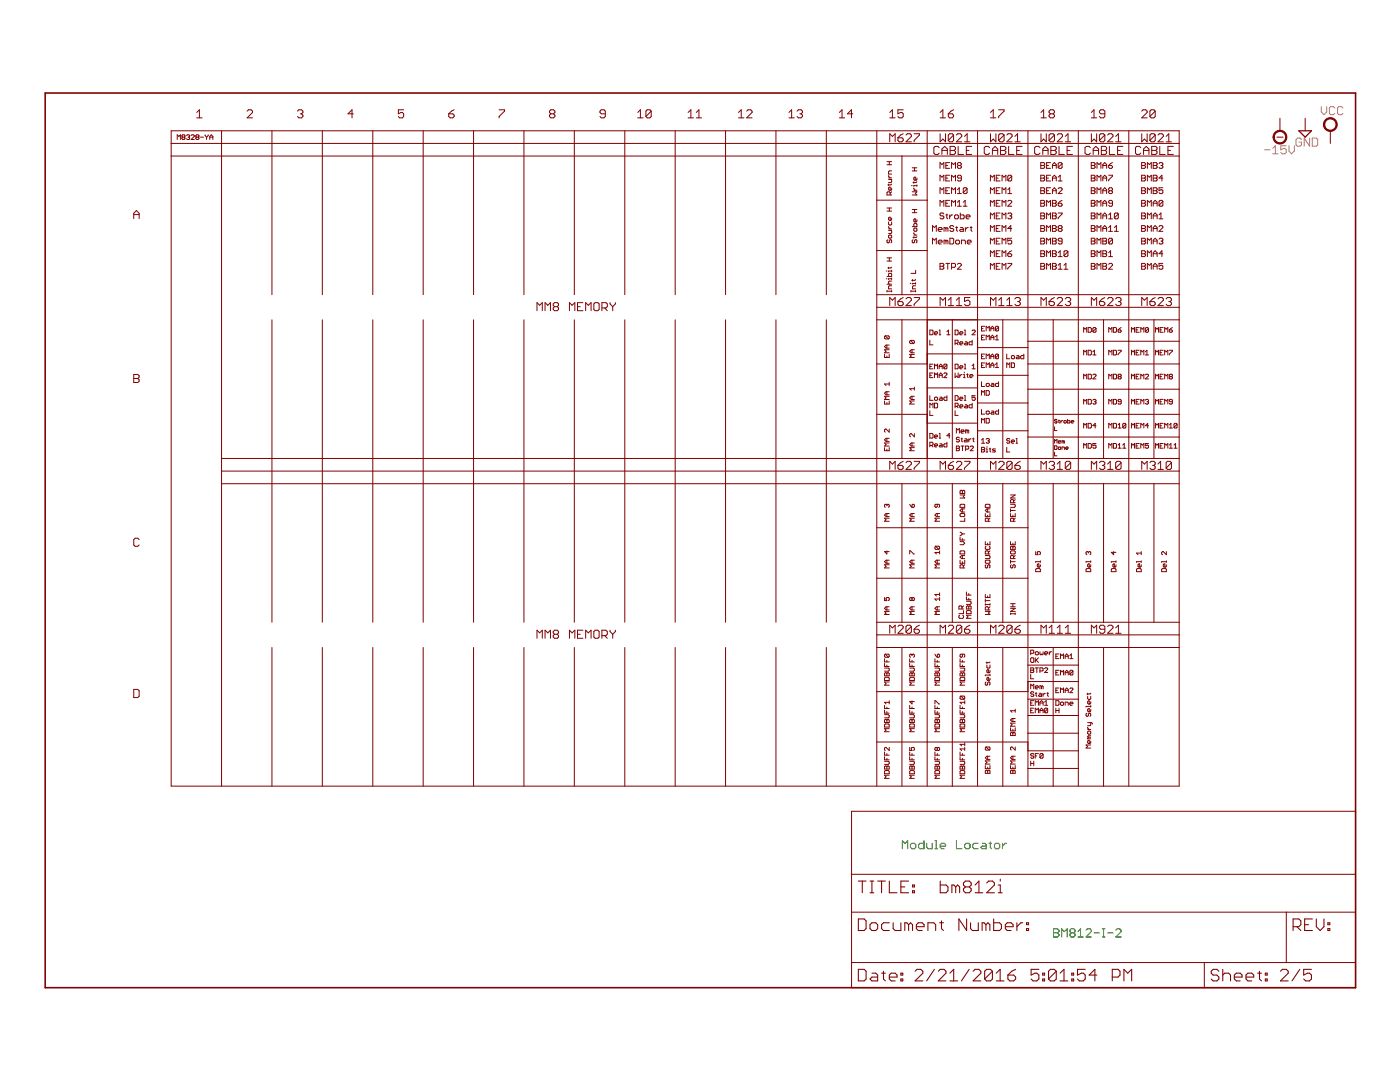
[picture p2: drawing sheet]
<svg xmlns="http://www.w3.org/2000/svg" width="279mm" height="216mm" viewBox="0 0 279 216" stroke-linecap="round" stroke-linejoin="round" font-family="sans-serif">
<path d="M252.4 29.9h1M254 29.6l.5-.5v1.6M254 30.7h1.1M256.7 29.1h-1.1v.8l.6-.3h.2l.3 .3v.5l-.3 .3h-.5l-.3-.3M257.2 29.1v1l.6 .6 .5-.6v-1M259.7 27.8l-.2-.2h-.6l-.2 .2v1.1l.2 .3h.6l.2-.3v-.5h-.5M261.4 27.6v1.6l-1.1-1.6v1.6M261.9 27.6h.8l.3 .2v1.1l-.3 .3h-.8zM263.7 21.3v1.1l.5 .5 .6-.5v-1.1M266.4 21.5l-.3-.2h-.5l-.3 .2v1.1l.3 .3h.5l.3-.3M268 21.5l-.3-.2h-.5l-.3 .2v1.1l.3 .3h.5l.3-.3" fill="none" stroke="#808080" stroke-width=".2"/>
<g fill="none" stroke="#800000" stroke-width=".2">
<path d="M34.2 26.1h201.1v130.8h-201.1zM34.2 31.1h201.1M34.2 28.6h201.1M35.4 27.8v-.9l.3 .3 .3-.3v.9M36.4 27.4l-.1-.2 .1-.3 .5 .2-.1 .3M36.4 27.4l-.1 .1 .1 .3h.4l.1-.1-.1-.3M36.4 27.4h.4M37.2 27.1l.5-.2 .1 .2-.1 .3M37.5 27.4h.2M37.7 27.4l.1 .1-.1 .3h-.3l-.2-.1M38.1 27.1l.2-.2 .5 .2v.1l-.7 .6h.7M39.2 27.4l-.1-.2 .1-.3 .5 .2-.2 .3"/>
<path d="M39.2 27.4l-.1 .1 .1 .3h.3l.2-.1-.2-.3M39.2 27.4h.3M39.3 22.4l.5-.5v1.6M39.3 23.5h1M40 27.4h.6M40.9 26.9l.3 .5M41.2 27.4v.4M41.6 26.9l-.4 .5M41.9 27.4h.6M41.9 27.8v-.6l.3-.3 .3 .3v.6M44.2 26.1v130.8M49.3 22.2l.3-.3h.5l.3 .3v.2l-1.1 1.1h1.1"/>
<path d="M54.3 26.1v32.7M59.4 22.2l.2-.3h.6l.3 .3v.2l-.3 .3M59.9 22.7h.3M60.2 22.7l.3 .3v.2l-.3 .3h-.6l-.2-.3M64.3 26.1v32.7M70.5 22.7h-1.1l.9-.8v1.6M74.4 26.1v32.7M80.6 21.9h-1.1v.8l.5-.3h.3l.3 .3v.5l-.3 .3h-.5l-.3-.3M84.5 26.1v32.7M89.6 22.7h.8l.2 .3v.2l-.2 .3h-.6l-.2-.3zM90.6 21.9l-.5 .3-.5 .5M94.5 26.1v32.7"/>
<path d="M99.6 21.9h1.1v.3l-1.1 1v.3M104.6 26.1v32.7M109.9 22.7l-.2 .3v.2l.2 .3h.6l.2-.3v-.2l-.2-.3M109.9 22.7l-.2-.3v-.2l.2-.3h.6l.2 .3v.2l-.2 .3M109.9 22.7h.6M114.6 26.1v32.7M120.8 22.7h-.8l-.3-.3v-.2l.3-.3h.5l.3 .3v1l-.3 .3h-.5l-.3-.3M124.7 26.1v32.7M127.3 23.5h1.1M127.3 22.4l.5-.5v1.6M130 22.2v1l-.3 .3h-.5l-.3-.3M130 22.2l-.3-.3h-.5l-.3 .3v1"/>
<path d="M130 22.2l-1.1 1M134.7 26.1v32.7M137.3 23.5h1.1M137.3 22.4l.6-.5v1.6M139 23.5h1M139 22.4l.5-.5v1.6M144.8 26.1v32.7M147.4 23.5h1.1M147.4 22.4l.5-.5v1.6M149 22.2l.3-.3h.5l.3 .3v.2l-1.1 1.1h1.1M154.9 26.1v32.7M157.5 23.5h1"/>
<path d="M157.5 22.4l.5-.5v1.6M159.1 22.2l.2-.3h.6l.2 .3v.2l-.2 .3M159.6 22.7h.3M159.9 22.7l.2 .3v.2l-.2 .3h-.6l-.2-.3M164.9 26.1v32.7M167.5 23.5h1.1M167.5 22.4l.5-.5v1.6M170.2 22.7h-1.1l.8-.8v1.6M175 26.1v130.8M175 39.9h10M177 32.9h.9M177 32.3h.9"/>
<path d="M177.3 35.8h.6v.5l-.1 .1h-.5M177.3 35l.4 .5M177.3 36.7v.3M177.3 35.5h.6M177.5 32.3v.6M177.6 23.5h1M177.6 22.4l.5-.5v1.6M177.6 28.3v-1.6l.5 .5 .5-.5v1.6M177.7 38.9v-.5l-.2-.1h-.3l-.2 .1v.5h.9M177.9 37.5l-.1 .5h-.3l-.2-.5 .4-.2v.7M177.9 34.1h-.4l-.2 .2v.4h.6M177.9 38.3l-.2 .3"/>
<path d="M177.9 36.7l-.1 .2h-.6M179.2 27.5h.8l.3 .2v.3l-.3 .3h-.5l-.3-.3zM180 31.1v27.7M180.3 21.9h-1.1v.8l.5-.3h.3l.3 .3v.5l-.3 .3h-.5l-.3-.3M180.3 26.7l-.6 .2-.5 .6M180.8 26.9l.3-.2h.5l.3 .2v.3l-1.1 1.1h1.1M181.9 37h.2M182.1 38.3h.9l-.3 .3 .3 .3h-.9M182.1 34.1h.9M182.1 33.5h.9M182.4 36.3v.3M182.4 37.5l.3 .5"/>
<path d="M182.4 38h.6M182.4 26.7h1.1v.2l-1.1 1.1v.3M182.5 33.5v.6M183 35.5l-.2 .5h-.3l-.1-.5 .3-.2v.7M183 36.9v.3M183 37h-.6v.2M183 36.3l-.2 .1h-.6M185 26.1v130.8M187.4 29.5l-.2-.3h-.6l-.2 .3v1l.2 .3h.6l.2-.3M187.6 33.6v-1.2l.4 .4 .4-.4v1.2M187.6 36.1v-1.1l.4 .3 .4-.3v1.1M187.6 38.6v-1.1l.4 .4 .4-.4v1.1"/>
<path d="M187.6 23.5h1.1M187.6 22.4l.6-.5v1.6M187.6 26.7v1.6l.6-.6 .5 .6v-1.6M188 30.8v-1.1l.5-.5 .6 .5v1.1M188 30h1.1M188.8 33h.3M188.8 35.5h.3M188.8 38.1h.3M189.3 22.7h.8l.2 .3v.2l-.2 .3h-.6l-.2-.3zM189.5 40h-.7v1.1h.7M189.5 32.4h-.7v1.2h.7M189.5 35h-.7v1.1h.7"/>
<path d="M189.5 37.5h-.7v1.1h.7M189.6 29.2h.8l.3 .3v.2l-.3 .3 .3 .3v.2l-.3 .3h-.8zM189.6 30h.8M189.9 33.6v-1.2l.4 .4 .4-.4v1.2M189.9 36.1v-1.1l.4 .3 .4-.3v1.1M189.9 38.6v-1.1l.4 .4 .4-.4v1.1M190.3 21.9l-.5 .3-.5 .5M190.3 26.9l-.2-.2h-.6l-.2 .2v1.1M190.3 26.9v1.1l-.2 .3h-.6l-.2-.3M190.3 26.9l-1 1.1M190.9 26.9l.2-.2h.6l.2 .2v.3l-1 1.1h1M191.1 38.6h.8"/>
<path d="M191.1 37.9l.4-.4v1.1M191.2 29.2v1.6h1.1M191.3 33l-.2 .2 .2 .4h.3l.3-.2-.3-.4M191.3 33l-.2-.2 .2-.4h.3l.3 .2-.3 .4M191.3 33h.3M191.9 35.5h-.6l-.2-.2 .2-.3h.3l.3 .2v.7l-.3 .2h-.3l-.2-.2M192.5 28.3h1.1M192.5 27.2l.5-.5v1.6M192.8 30h.6M193 37.7l-.2-.2h-.4l-.2 .2v.7M193 37.7v.7l-.2 .2h-.4l-.2-.2M193 37.7l-.8 .7"/>
<path d="M193.9 29.2h-1.1v1.6h1.1M195.1 26.1v130.8M197.5 29.5l-.3-.3h-.5l-.3 .3v1l.3 .3h.5l.3-.3M197.7 36.1v-1.1l.3 .3 .4-.3v1.1M197.7 38.6v-1.1l.3 .4 .4-.4v1.1M197.7 23.5h1.1M197.7 22.4l.5-.5v1.6M197.7 26.7v1.6l.5-.6 .6 .6v-1.6M198.1 30h1M198.1 30.8v-1.1l.5-.5 .5 .5v1.1M198.8 35.5h.4M198.8 38.1h.4"/>
<path d="M199.3 21.9h1.1v.3l-1.1 1v.3M199.6 40h-.8v1.1h.8M199.6 35h-.8v1.1h.8M199.6 37.5h-.8v1.1h.8M199.7 29.2h.8l.2 .3v.2l-.2 .3 .2 .3v.2l-.2 .3h-.8zM199.7 30h.8M200 36.1v-1.1l.4 .3 .3-.3v1.1M200 38.6v-1.1l.4 .4 .3-.4v1.1M200.4 26.9v1.1l-.3 .3h-.5l-.3-.3M200.4 26.9l-.3-.2h-.5l-.3 .2v1.1M200.4 26.9l-1.1 1.1M200.9 26.9l.3-.2h.5l.3 .2v.3l-1.1 1.1h1.1"/>
<path d="M201.1 37.9l.4-.4v1.1M201.1 38.6h.8M201.3 29.2v1.6h1.1M201.9 35.2v.7l-.2 .2h-.4l-.2-.2M201.9 35.2l-.2-.2h-.4l-.2 .2v.7M201.9 35.2l-.8 .7M202.5 28.3h1.1M202.5 27.2l.6-.5v1.6M202.9 30h.6M204 29.2h-1.1v1.6h1.1M205.1 26.1v130.8M207.6 29.5l-.3-.3h-.5l-.3 .3v1l.3 .3h.5l.3-.3"/>
<path d="M207.7 40h.6l.2 .2-.2 .4 .2 .4-.2 .1h-.6zM207.7 32.4h.6l.2 .2-.2 .4 .2 .4-.2 .2h-.6zM207.7 37.5h.6l.2 .2-.2 .4 .2 .3-.2 .2h-.6zM207.7 33h.6M207.7 35h.6l.2 .2-.2 .3 .2 .4-.2 .2h-.6zM207.7 35.5h.6M207.7 38.1h.6M207.8 23.5h1M207.8 22.4l.5-.5v1.6M207.8 26.7v1.6l.5-.6 .5 .6v-1.6M208.1 30h1.1M208.1 30.8v-1.1l.5-.5 .6 .5v1.1"/>
<path d="M208.9 33h.4M208.9 35.5h.4M208.9 38.1h.4M209.6 22.7l-.2 .3v.2l.2 .3h.6l.2-.3v-.2l-.2-.3M209.6 22.7l-.2-.3v-.2l.2-.3h.6l.2 .3v.2l-.2 .3M209.6 22.7h.6M209.7 32.4h-.8v1.2h.8M209.7 35h-.8v1.1h.8M209.7 37.5h-.8v1.1h.8M209.7 29.2h.8l.3 .3v.2l-.3 .3 .3 .3v.2l-.3 .3h-.8zM209.7 30h.8M210 40h.6l.2 .2-.2 .4 .2 .4-.2 .1h-.6z"/>
<path d="M210 33.6v-.8l.4-.4 .4 .4v.8M210 36.1v-.8l.4-.3 .4 .3v.8M210 38.6v-.7l.4-.4 .4 .4v.7M210 33h.8M210 35.5h.8M210 38.1h.8M210.4 26.9v1.1l-.2 .3h-.6l-.2-.3M210.4 26.9l-.2-.2h-.6l-.2 .2v1.1M210.4 26.9l-1 1.1M211 26.9l.2-.2h.6l.2 .2v.3l-1 1.1h1M211.2 37.7l.2-.2h.4l.2 .2v.2l-.8 .7h.8M211.2 36.1h.8"/>
<path d="M211.2 35.3l.4-.3v1.1M211.3 29.2v1.6h1.1M212 32.6l-.2-.2h-.4l-.2 .2v.8M212 32.6v.8l-.2 .2h-.4l-.2-.2M212 32.6l-.8 .8M212 40l-.8 .6M212.6 28.3h1.1M212.6 27.2l.5-.5v1.6M213 30h.5M214 29.2h-1v1.6h1M215.2 26.1v130.8M217.6 29.5l-.3-.3h-.5l-.3 .3v1l.3 .3h.5l.3-.3"/>
<path d="M217.8 40h.6l.1 .2-.1 .4 .1 .4-.1 .1h-.6zM217.8 32.4h.6l.1 .2-.1 .4 .1 .4-.1 .2h-.6zM217.8 35h.6l.1 .2-.1 .3 .1 .4-.1 .2h-.6zM217.8 37.5h.6l.1 .2-.1 .4 .1 .3-.1 .2h-.6zM217.8 33h.6M217.8 35.5h.6M217.8 38.1h.6M217.8 23.5h1.1M217.8 22.4l.5-.5v1.6M217.8 26.7v1.6l.5-.6 .6 .6v-1.6M218.2 30h1M218.2 30.8v-1.1l.5-.5 .5 .5v1.1"/>
<path d="M218.9 36.1v-1.1l.4 .3 .4-.3v1.1M218.9 33.6v-1.2l.4 .4 .4-.4v1.2M218.9 38.6v-1.1l.4 .4 .4-.4v1.1M219.8 29.2h.8l.3 .3v.2l-.3 .3 .3 .3v.2l-.3 .3h-.8zM219.8 30h.8M220.1 33.6v-.8l.4-.4 .4 .4v.8M220.1 36.1v-.8l.4-.3 .4 .3v.8M220.1 38.6v-.7l.4-.4 .4 .4v.7M220.1 33h.8M220.1 35.5h.8M220.1 38.1h.8M220.5 22.7h-.8l-.3-.3v-.2l.3-.3h.5l.3 .3v1l-.3 .3h-.5l-.3-.3"/>
<path d="M220.5 26.9v1.1l-.3 .3h-.5l-.3-.3M220.5 26.9l-.3-.2h-.5l-.3 .2v1.1M220.5 26.9l-1.1 1.1M221 26.9l.3-.2h.5l.3 .2v.3l-1.1 1.1h1.1M221.3 33h.5l.2 .4-.2 .2h-.4l-.1-.2zM221.3 35h.7v.2l-.7 .7v.2M221.4 29.2v1.6h1.1M221.4 38.1l-.1-.2 .1-.4h.4l.2 .2-.2 .4M221.4 38.1l-.1 .1 .1 .4h.4l.2-.2-.2-.3M221.4 38.1h.4M222 32.4l-.7 .6M222.7 28.3h1"/>
<path d="M222.7 27.2l.5-.5v1.6M223 30h.6M224.1 29.2h-1.1v1.6h1.1M225.3 26.1v130.8M227.7 29.5l-.3-.3h-.5l-.3 .3v1l.3 .3h.5l.3-.3M227.8 40h.6l.2 .2-.2 .4 .2 .4-.2 .1h-.6zM227.8 32.4h.6l.2 .2-.2 .4 .2 .4-.2 .2h-.6zM227.8 35h.6l.2 .2-.2 .3 .2 .4-.2 .2h-.6zM227.8 37.5h.6l.2 .2-.2 .4 .2 .3-.2 .2h-.6zM227.8 33h.6M227.8 35.5h.6M227.8 38.1h.6"/>
<path d="M227.9 22.2l.2-.3h.6l.2 .3v.2l-1 1.1h1M227.9 26.7v1.6l.5-.6 .5 .6v-1.6M228.2 30h1.1M228.2 30.8v-1.1l.6-.5 .5 .5v1.1M229 33.6v-1.2l.4 .4 .4-.4v1.2M229 36.1v-1.1l.4 .3 .4-.3v1.1M229 38.6v-1.1l.4 .4 .4-.4v1.1M229.8 29.2h.9l.2 .3v.2l-.2 .3 .2 .3v.2l-.2 .3h-.9zM229.8 30h.9M230.1 32.4h.6l.2 .2-.2 .4 .2 .4-.2 .2h-.6zM230.1 35h.6l.2 .2-.2 .3 .2 .4-.2 .2h-.6zM230.1 37.5h.6l.2 .2-.2 .4 .2 .3-.2 .2h-.6z"/>
<path d="M230.1 33h.6M230.1 35.5h.6M230.1 38.1h.6M230.5 22.2v1l-.2 .3h-.6l-.2-.3M230.5 22.2l-.2-.3h-.6l-.2 .3v1M230.5 26.9l-.2-.2h-.6l-.2 .2v1.1M230.5 26.9v1.1l-.2 .3h-.6l-.2-.3M230.5 22.2l-1 1M230.5 26.9l-1 1.1M231.1 26.9l.3-.2h.5l.3 .2v.3l-1.1 1.1h1.1M231.3 32.6l.2-.2h.4l.2 .2-.2 .4M231.5 29.2v1.6h1"/>
<path d="M231.7 33h.2M231.9 33l.2 .2-.2 .4h-.4l-.2-.2M232.1 37.5h-.8v.6l.4-.2 .4 .2v.3l-.2 .2h-.4l-.2-.2M232.1 35.5h-.8l.6-.5v1.1M232.7 28.3h1.1M232.7 27.2l.6-.5v1.6M233.1 30h.5M234.2 29.2h-1.1v1.6h1.1M254.8 27.4h1.3M255.4 23.6v2.5M260.5 23.6v2.5M265.5 26.1v2.5"/>
<path d="M26.7 43.6v-1l.5-.6 .6 .6v1M26.7 42.8h1.1M175 58.8h60.3M175 50h10M176.9 55.6h.1M176.9 54.1h.1M177 58v.3M177 55.2h.9v-.5l-.4-.2-.2 .2v.5M177 42.1h.9M177 41.5h.9M177 58.1h.9M177 56.7h.9"/>
<path d="M177 52.1h.9M177 51.5h.9M177.2 47.8l-.2 .2v.3l.3 .2 .2-.5 .3-.2 .1 .2-.1 .5M177.3 47.1l.5-.2 .1 .5-.4 .1zM177.3 44.3v.4l.2 .2 .4-.2v-.4M177.3 46h.6v.4l-.1 .2h-.5M177.3 45.2l.4 .5M177.3 53.3v.3M177.3 45.7h.6M177.5 41.5v.6M177.5 51.5v.6M177.9 53.3l-.1 .2h-.6"/>
<path d="M177.9 43.5l-.1 .5-.5-.2v-.3l.4-.2v.7M177.9 53.9v.4M177.9 55.5v.3M177.9 58v.3M177.9 54.1h-.6v.2M177.9 55.6h-.6v.2M177.9 56.1h-.4l-.2 .1 .2 .5M177.9 57h-.4l-.2 .2v.4h.6M180.3 59.4l-.6 .2-.5 .6M180.8 59.6l.3-.2h.5l.3 .2v.3l-1.1 1.1h1.1M181.7 56.6h.1M181.8 58.1h.9"/>
<path d="M181.8 58v.3M182.1 45.2h.9v-.5l-.2-.1h-.3l-.1 .1v.5M182.1 42.4h.9M182.1 41.8h.9M182.1 55.8v.3M182.2 47.8l-.1 .2 .1 .5 .3-.2 .2-.5 .3 .2-.2 .5M182.4 46.9h.6M182.4 46.4l.3 .5M182.4 47.2v.3M182.4 59.4h1.1v.2l-1.1 1.1v.3M182.5 41.8v.6M182.5 45.5h.3l.2 .2-.2 .4h-.3l-.1-.1z"/>
<path d="M182.7 53.9v.6h-.9M182.7 56.4v.3M182.7 58v.3M182.7 57h-.4l-.2 .2v.4h.6M182.7 56.6h-.6v.1M182.7 55.8l-.1 .1h-.7M183 47.2l-.2 .2h-.6M183 43.8l-.2 .5h-.3l-.1-.5 .3-.1v.6M186.1 46.2v-1.2l.4 .4 .4-.4v1.2M186.1 48.7v-1.2l.4 .4 .4-.4v1.2M187.2 45.8h.8l-.2-.4h-.3l-.3 .2v.4l.3 .2h.3M187.2 48.3h.8l-.2-.4h-.3l-.3 .2v.4l.3 .2h.3"/>
<path d="M187.6 41.1v-1.1l.4 .4 .4-.4v1.1M187.6 52.6h.6l.2 .1-.2 .4 .2 .4-.2 .2h-.6zM187.6 53.1h.6M188.4 42.7l-.2-.2h-.4l-.2 .2 .2 .4h.4l.2 .2-.2 .4h-.4l-.2-.2M188.8 40.6h.3M188.8 42.9h.3M188.8 52.6h.7M188.8 45.6l-.4-.2v.8M188.8 48.1l-.4-.2v.8M188.8 45.6v.6M188.8 48.1v.6M188.8 45.6l.2-.2 .2 .2v.6"/>
<path d="M188.8 48.1l.2-.2 .2 .2v.6M189 42.7v.8l.1 .2M189.1 52.6v1.1M189.3 59.9l.5-.5v1.6M189.5 42.9v.8M189.6 47.5h.5l.2 .2v.8l-.2 .2h-.5zM189.9 41.1v-1.1l.4 .4 .4-.4v1.1M189.9 53.3h.6l.2-.2v-.4l-.2-.1h-.6v1.1M190.1 42.9h-.2l-.4 .4M190.3 45.2l-.2-.2h-.3l-.2 .4 .2 .2h.3l.2 .4-.2 .2h-.3l-.2-.2M190.5 43.1l.2-.2h.4l.2 .2v.4l-.2 .2h-.4l-.2-.2zM190.7 48.1l.2-.2h.4l.2 .2v.4l-.2 .2h-.4l-.2-.2z"/>
<path d="M190.7 45.4h.4M190.9 59.9l.5-.5v1.6M190.9 45.2v.8l.2 .2M191.1 52.7l.2-.1h.3l.3 .1v.2l-.8 .8h.8M191.1 40.4l.4-.4v1.1M191.1 41.1h.8M191.6 42.5v1.2h.6l.2-.2v-.4l-.2-.2h-.6M191.7 45.4h.4l.2 .2v.6h-.6l-.2-.2 .2-.2h.6M191.9 48.7v-.8h.6l.2 .2v.6M192.2 40.4l.4-.4v1.1M192.2 41.1h.8M192.7 45.4v.8"/>
<path d="M192.8 43.3h.8l-.2-.4h-.4l-.2 .2v.4l.2 .2h.4M193 48.3h.8l-.2-.4h-.4l-.2 .2v.4l.2 .2h.4M193.2 45.4h-.2l-.3 .4M193.6 59.4h-1.1v.8l.5-.3h.3l.3 .3v.5l-.3 .3h-.5l-.3-.3M193.6 45.4h.4M193.8 45.2v.8l.2 .2M197.7 41.1v-1.1l.3 .4 .4-.4v1.1M197.7 43.7v-1.2l.3 .4 .4-.4v1.2M197.7 46.2v-1.2l.3 .4 .4-.4v1.2M197.7 48.7v-1.2l.3 .4 .4-.4v1.2M197.7 51.2v-1.2l.3 .4 .4-.4v1.2M197.7 53.7v-1.1l.3 .3 .4-.3v1.1"/>
<path d="M198.8 40.6h.4M198.8 43.1h.4M198.8 45.6h.4M198.8 53.1h.4M198.8 48.1h.4M198.8 50.6h.4M199.3 59.9l.5-.5v1.6M199.6 45h-.8v1.2h.8M199.6 42.5h-.8v1.2h.8M199.6 47.5h-.8v1.2h.8M199.6 52.6h-.8v1.1h.8M199.6 50h-.8v1.2h.8"/>
<path d="M200 41.1v-1.1l.4 .4 .3-.4v1.1M200 43.7v-1.2l.4 .4 .3-.4v1.2M200 46.2v-1.2l.4 .4 .3-.4v1.2M200 48.7v-1.2l.4 .4 .3-.4v1.2M200 51.2v-1.2l.4 .4 .3-.4v1.2M200 53.7v-1.1l.4 .3 .3-.3v1.1M200.9 59.9l.6-.5v1.6M201.1 40.2l.2-.2h.4l.2 .2v.2l-.8 .7h.8M201.1 50.6h.6l.2 .4-.2 .2h-.4l-.2-.2zM201.1 42.7l.2-.2h.4l.2 .2-.2 .4M201.1 52.6h.8v.1l-.8 .8v.2M201.5 43.1h.2"/>
<path d="M201.7 43.1l.2 .2-.2 .4h-.4l-.2-.2M201.9 47.5h-.8v.6l.4-.2 .4 .2v.4l-.2 .2h-.4l-.2-.2M201.9 45.6h-.8l.6-.6v1.2M201.9 50l-.8 .6M202.5 59.6l.3-.2h.5l.3 .2v.3l-.3 .3M207.7 42.5h.6l.2 .2-.2 .4 .2 .4-.2 .2h-.6zM207.7 45h.6l.2 .2-.2 .4 .2 .4-.2 .2h-.6zM207.7 50h.6l.2 .2-.2 .4 .2 .4-.2 .2h-.6zM207.7 52.6h.6l.2 .1-.2 .4 .2 .4-.2 .2h-.6zM207.7 40.6h.6M207.7 43.1h.6M207.7 45.6h.6"/>
<path d="M207.7 47.5h.6l.2 .2-.2 .4 .2 .4-.2 .2h-.6zM207.7 53.1h.6M207.7 48.1h.6M207.7 50.6h.6M208.9 41.1v-1.1l.4 .4 .4-.4v1.1M208.9 43.7v-1.2l.4 .4 .4-.4v1.2M208.9 46.2v-1.2l.4 .4 .4-.4v1.2M208.9 48.7v-1.2l.4 .4 .4-.4v1.2M208.9 51.2v-1.2l.4 .4 .4-.4v1.2M208.9 53.7v-1.1l.4 .3 .4-.3v1.1M210 42.5h.6l.2 .2-.2 .4 .2 .4-.2 .2h-.6zM210 52.6h.6l.2 .1-.2 .4 .2 .4-.2 .2h-.6z"/>
<path d="M210 45h.6l.2 .2-.2 .4 .2 .4-.2 .2h-.6zM210 47.5h.6l.2 .2-.2 .4 .2 .4-.2 .2h-.6zM210 50h.6l.2 .2-.2 .4 .2 .4-.2 .2h-.6zM210 40.6h.6M210 43.1h.6M210 45.6h.6M210 53.1h.6M210 48.1h.6M210 50.6h.6M210.4 59.4l-1 .8M211 59.6l.2-.2h.6l.2 .2v.3l-1 1.1h1M211.2 40.6h.6l.2 .4-.2 .1h-.4l-.2-.1z"/>
<path d="M211.2 42.5h.8v.2l-.8 .8v.2M211.2 53.7h.8M211.2 51.2h.8M211.2 50.4l.4-.4v1.2M211.2 52.9l.4-.3v1.1M211.4 45.6l-.2 .2 .2 .4h.4l.2-.2-.2-.4M211.4 45.6l-.2-.2 .2-.4h.4l.2 .2-.2 .4M211.4 45.6h.4M212 48.1h-.6l-.2-.2 .2-.4h.4l.2 .2v.8l-.2 .2h-.4l-.2-.2M212.3 53.7h.8M212.3 52.9l.4-.3v1.1M212.6 59.6l.3-.2h.5l.3 .2v.3l-.3 .3"/>
<path d="M213.1 50.2v.8l-.2 .2h-.4l-.2-.2M213.1 50.2l-.2-.2h-.4l-.2 .2v.8M213.1 50.2l-.8 .8M217.8 42.5h.6l.1 .2-.1 .4 .1 .4-.1 .2h-.6zM217.8 45h.6l.1 .2-.1 .4 .1 .4-.1 .2h-.6zM217.8 47.5h.6l.1 .2-.1 .4 .1 .4-.1 .2h-.6zM217.8 50h.6l.1 .2-.1 .4 .1 .4-.1 .2h-.6zM217.8 52.6h.6l.1 .1-.1 .4 .1 .4-.1 .2h-.6zM217.8 40.6h.6M217.8 43.1h.6M217.8 45.6h.6M217.8 53.1h.6"/>
<path d="M217.8 48.1h.6M217.8 50.6h.6M218.9 53.7v-1.1l.4 .3 .4-.3v1.1M218.9 41.1v-1.1l.4 .4 .4-.4v1.1M218.9 43.7v-1.2l.4 .4 .4-.4v1.2M218.9 46.2v-1.2l.4 .4 .4-.4v1.2M218.9 48.7v-1.2l.4 .4 .4-.4v1.2M218.9 51.2v-1.2l.4 .4 .4-.4v1.2M220.1 52.6h.6l.2 .1-.2 .4 .2 .4-.2 .2h-.6zM220.1 41.1v-.7l.4-.4 .4 .4v.7M220.1 43.7v-.8l.4-.4 .4 .4v.8M220.1 46.2v-.8l.4-.4 .4 .4v.8"/>
<path d="M220.1 47.5h.6l.2 .2-.2 .4 .2 .4-.2 .2h-.6zM220.1 50h.6l.2 .2-.2 .4 .2 .4-.2 .2h-.6zM220.1 40.6h.8M220.1 43.1h.8M220.1 45.6h.8M220.1 53.1h.6M220.1 48.1h.6M220.1 50.6h.6M220.5 59.4l-1.1 .8M221 59.6l.3-.2h.5l.3 .2v.3l-1.1 1.1h1.1M221.3 46.2h.7M221.3 43.7h.7"/>
<path d="M221.3 52.7l.1-.1h.4l.2 .1v.2l-.7 .8h.7M221.3 51.2h.7M221.3 42.9l.3-.4v1.2M221.3 45.4l.3-.4v1.2M221.3 50.4l.3-.4v1.2M222 40.6h-.6l-.1-.2 .1-.4h.4l.2 .2v.8l-.2 .1h-.4l-.1-.1M222 47.7v.8l-.2 .2h-.4l-.1-.2M222 47.7l-.2-.2h-.4l-.1 .2v.8M222 47.7l-.7 .8M222.4 46.2h.8M222.4 45.4l.4-.4v1.2M222.7 59.6l.2-.2h.6l.2 .2v.3l-.2 .3"/>
<path d="M223.2 42.7v.8l-.2 .2h-.4l-.2-.2M223.2 42.7l-.2-.2h-.4l-.2 .2v.8M223.2 42.7l-.8 .8M227.8 42.5h.6l.2 .2-.2 .4 .2 .4-.2 .2h-.6zM227.8 45h.6l.2 .2-.2 .4 .2 .4-.2 .2h-.6zM227.8 47.5h.6l.2 .2-.2 .4 .2 .4-.2 .2h-.6zM227.8 50h.6l.2 .2-.2 .4 .2 .4-.2 .2h-.6zM227.8 52.6h.6l.2 .1-.2 .4 .2 .4-.2 .2h-.6zM227.8 40.6h.6M227.8 43.1h.6M227.8 45.6h.6M227.8 53.1h.6"/>
<path d="M227.8 48.1h.6M227.8 50.6h.6M229 41.1v-1.1l.4 .4 .4-.4v1.1M229 43.7v-1.2l.4 .4 .4-.4v1.2M229 46.2v-1.2l.4 .4 .4-.4v1.2M229 48.7v-1.2l.4 .4 .4-.4v1.2M229 51.2v-1.2l.4 .4 .4-.4v1.2M229 53.7v-1.1l.4 .3 .4-.3v1.1M230.1 41.1v-.7l.4-.4 .4 .4v.7M230.1 43.7v-.8l.4-.4 .4 .4v.8M230.1 46.2v-.8l.4-.4 .4 .4v.8M230.1 48.7v-.8l.4-.4 .4 .4v.8"/>
<path d="M230.1 51.2v-.8l.4-.4 .4 .4v.8M230.1 53.7v-.8l.4-.3 .4 .3v.8M230.1 40.6h.8M230.1 43.1h.8M230.1 45.6h.8M230.1 53.1h.8M230.1 48.1h.8M230.1 50.6h.8M230.5 59.4l-.5 .2-.5 .6M231.1 59.6l.3-.2h.5l.3 .2v.3l-1.1 1.1h1.1M231.3 45.2l.2-.2h.4l.2 .2v.2l-.8 .8h.8M231.3 43.7h.8"/>
<path d="M231.3 47.7l.2-.2h.4l.2 .2-.2 .4M231.3 42.9l.4-.4v1.2M231.7 48.1h.2M231.9 48.1l.2 .2-.2 .4h-.4l-.2-.2M232.1 40.2l-.2-.2h-.4l-.2 .2v.8M232.1 40.2v.8l-.2 .1h-.4l-.2-.1M232.1 52.6h-.8v.5l.4-.2 .4 .2v.4l-.2 .2h-.4l-.2-.2M232.1 50.6h-.8l.6-.6v1.2M232.1 40.2l-.8 .8M232.7 59.6l.3-.2h.5l.3 .2v.3l-.3 .3M26.7 74.7h.8l.3 .3v.2l-.3 .3 .3 .3v.3l-.3 .2h-.8zM26.7 75.5h.8"/>
<path d="M54.3 63.8v60.4M64.3 63.8v60.4M74.4 63.8v60.4M84.5 63.8v60.4M94.5 63.8v60.4M104.6 63.8v60.4M107.2 62v-1.6l.5 .5 .5-.5v1.6M108.8 62v-1.6l.5 .5 .6-.5v1.6M110.7 61.2l-.3-.3v-.3l.3-.2h.5l.3 .2v.3l-.3 .3M110.7 61.2l-.3 .2v.3l.3 .3h.5l.3-.3v-.3l-.3-.2M110.7 61.2h.5M113.6 62v-1.6l.6 .5 .5-.5v1.6"/>
<path d="M114.6 63.8v60.4M115.3 61.2h.5M116.3 60.4h-1v1.6h1M116.9 62v-1.6l.5 .5 .6-.5v1.6M118.8 60.4h.5l.3 .2v1.1l-.3 .3h-.5l-.3-.3v-1.1zM120.1 61.4h.8l.3-.2v-.6l-.3-.2h-.8v1.6M120.7 61.4l.5 .6M121.8 60.4v.2l.5 .6M122.3 61.2v.8M122.8 60.4v.2l-.5 .6M124.7 63.8v60.4M134.7 63.8v60.4"/>
<path d="M144.8 63.8v60.4M154.9 63.8v60.4M164.9 63.8v60.4M175 61.3h60.3M175 63.8h60.3M175 72.6h10M176.5 70.7v.6h1v-.6M176.7 67h.6l.2 .2v.3l-.2 .1M176.7 67l-.2 .5 .2 .1h.6M176.7 67l.6 .6M177 68.9v.6M177 71v.3"/>
<path d="M177 78.2v.6M177.5 76.3v.6M177.5 68.9h-.7l-.3 .3 .3 .3h.7M177.5 69.8h-1l.3 .3-.3 .3h1M177.5 79.1h-1l.3 .3-.3 .3h1M177.5 78.2h-.7l-.3 .3 .3 .3h.7M177.5 76.6h-1l.3 .3M177.6 61v-1.6l.5 .5 .5-.5v1.6M179.2 60.2h.8l.3 .3v.2l-.3 .3h-.5l-.3-.3zM180 63.8v27.7M181.7 67.9h.6l.2 .2-.2 .5M181.7 67.9l-.2 .2v.3l.2 .2h.6"/>
<path d="M181.7 67.9l.6 .7M182 69.8v.6M182 79.1v.6M182.5 77.2v.7M182.5 70.7h-1l.4 .3-.4 .3h1M182.5 69.8h-.6l-.4 .3 .4 .3h.6M182.5 79.1h-.6l-.4 .3 .4 .3h.6M182.5 77.6h-1l.4 .3M185 70.6h10.1M185 77.4h10.1M185.6 74.9h.3M185.6 65.9h.4l.2 .1v.7l-.2 .1h-.4z"/>
<path d="M185.6 67.9v.9h.6M185.6 79v.9h.6M185.6 73.1h.3M186.2 72.7h-.6v.9h.6M186.2 74.4h-.6v1h.6M186.5 66.5h.6l-.1-.3-.5 .1 .1 .5h.4M186.5 73.6v-.9l.3 .3 .3-.3v.9M186.5 75.4v-1l.3 .3 .3-.3v1M186.6 79.2h.4l.1 .2-.1 .5h-.4l-.1-.2zM187.4 74.9h.6M187.4 65.9h.2v.9M187.4 75.4v-.7l.3-.3 .3 .3v.7"/>
<path d="M187.4 66.8h.3M187.4 73.1h.6M187.4 73.6v-.6l.3-.3 .3 .3v.6M187.6 79.2h.3l.1 .2v.5h-.4l-.2-.2 .2-.1h.4M187.6 61v-1.6l.6 .5 .5-.5v1.6M188.4 74.6l.1-.2 .5 .2v.1l-.6 .7h.6M189 72.8l-.2-.1-.4 .1v.6M189 66.8h.6M189 66.2l.3-.3v.9M189 72.8v.6l-.2 .2-.4-.2M189 79v.9h-.5l-.1-.5 .1-.2h.5M189 72.8l-.6 .6"/>
<path d="M189.3 61h1M190.1 63.8v27.7M190.6 72.7h.5l.1 .1v.6l-.1 .2h-.5zM190.6 65.9h.5l.1 .1v.7l-.1 .1h-.5zM190.6 68.5h.5l.1-.5-.1-.1h-.5v.9M190.6 74.4v1l.3-.4 .3 .4v-1M190.6 79h.5l.1 .1v.6l-.1 .2h-.5zM190.9 61h1M190.9 68.5l.3 .3M191.5 73.3h.7l-.2-.3-.5 .1v.3l.5 .2M191.5 66.5h.7l-.2-.3-.5 .1v.4l.5 .1M191.5 68.5h.7l-.2-.3-.5 .1v.4l.5 .1"/>
<path d="M191.5 79.6h.7l-.2-.4h-.3l-.2 .2 .2 .5h.3M191.5 74.7v.7M192 74.7l-.5 .3M192.3 74.7h.1v.7M192.3 75.4h.3M192.4 72.7h.2v.9M192.4 66.8h.4M192.4 65.9h.2v.9M192.4 73.6h.4M192.4 79.9h.4M192.4 79h.2v.9M192.4 74.3v.1"/>
<path d="M192.6 68.2l.5 .1v.5h-.5l-.2-.1 .2-.2h.5M192.9 74.7h.3M193.1 74.6v.6l.1 .2M193.5 75h.7l-.2-.3-.5 .2v.3l.5 .2M194 66l.2-.1 .4 .1v.2l-.6 .6h.6M194 73.6h.6M194 73l.3-.3v.9M194 67.9v.9h-.5l-.1-.1v-.4l.1-.1h.5M194.6 79h-.6v.4l.3-.2 .3 .2v.3l-.1 .2h-.3l-.2-.2M195.1 69.4h10M195.1 74.9h10M195.9 76.2v.9h.6"/>
<path d="M195.9 78.9v-1l.3 .4 .3-.4v1M195.9 65.6h.3M195.9 67.4h.3M195.9 71.1h.3M195.9 72.9h.3M196.5 65.1h-.6v.9h.6M196.5 66.9h-.6v.9h.6M196.5 70.7h-.6v.9h.6M196.5 72.4h-.6v.9h.6M196.8 66v-.9l.3 .3 .3-.3v.9M196.8 67.8v-.9l.3 .3 .3-.3v.9M196.8 71.6v-.9l.3 .3 .3-.3v.9"/>
<path d="M196.8 73.3v-.9l.3 .3 .3-.3v.9M196.8 76.6l.5-.1 .1 .1v.4l-.4 .1-.2-.1zM196.8 77.9h.5l.1 .2v.6l-.1 .2h-.5zM197.7 61v-1.6l.5 .5 .6-.5v1.6M197.7 65.6h.7M197.7 66v-.6l.4-.3 .3 .3v.6M197.7 67.8v-.6l.4-.3 .3 .3v.6M197.7 71.6v-.6l.4-.3 .3 .3v.6M197.7 73.3v-.6l.4-.3 .3 .3v.6M197.7 67.4h.7M197.7 71.1h.7M197.7 72.9h.7"/>
<path d="M197.9 76.5l.5 .1v.5h-.5l-.2-.1 .2-.2h.5M198.7 67.8h.6M198.7 67.2l.3-.3v.9M198.7 72.7l.3-.3v.9M198.7 73.3h.6M199.3 65.3l-.2-.2h-.3l-.1 .2v.6M199.3 65.3v.6l-.2 .1-.4-.1M199.3 70.8l-.5-.1-.1 .1v.6M199.3 76.2v.9h-.5l-.1-.5 .1-.1h.5M199.3 70.8v.6l-.2 .2h-.3l-.1-.2M199.3 65.3l-.6 .6M199.3 70.8l-.6 .6"/>
<path d="M199.3 61h1.1M200.1 63.8v27.7M200.9 70.7v.9h.6M200.9 73.3v-.9l.3 .3 .3-.3v.9M200.9 61h1.1M201.8 72.4h.5l.2 .2v.6l-.2 .1h-.5zM202 71h.3l.2 .1-.2 .5h-.3l-.2-.2zM202.9 71h.3l.2 .1v.5h-.5l-.1-.2 .1-.1h.5M203.1 60.2h.2M203.3 60.2l.3 .3v.2l-.3 .3h-.5l-.3-.3M204.3 70.7v.9h-.4l-.2-.2v-.3l.2-.1h.4M205.1 72.6h30.2"/>
<path d="M205.1 77.7h30.2M205.1 68.1h30.2M207.8 61v-1.6l.5 .5 .5-.5v1.6M209.4 60.2h.8l.2 .3v.2l-.2 .3h-.6l-.2-.3zM210.2 63.8v27.7M213.1 60.2h.3M213.4 60.2l.3 .3v.2l-.3 .3h-.5l-.3-.3M216.3 66.3v-.9l.3 .3 .3-.3v.9M216.3 70.8v-.9l.3 .3 .3-.3v.9M216.3 75.6v-.9l.3 .3 .3-.3v.9M217.2 65.4h.4l.2 .1v.6l-.2 .2h-.4zM217.2 69.9h.4l.2 .2v.6l-.2 .1h-.4z"/>
<path d="M217.2 74.7h.4l.2 .1v.7l-.2 .1h-.4zM217.2 79.7h.4l.2 .2v.6l-.2 .1h-.4zM217.8 61v-1.6l.5 .5 .6-.5v1.6M218.1 74.8l.2-.1 .4 .1v.2l-.6 .6h.6M218.1 79.9l.2-.2h.3l.1 .2-.1 .3M218.1 70.8h.6M218.1 70.2l.3-.3v.9M218.7 65.5l-.1-.1h-.3l-.2 .1v.6M218.7 65.5v.6l-.1 .2-.5-.2M218.7 65.5l-.6 .6M219.4 60.2h.8l.3 .3v.2l-.3 .3h-.5l-.3-.3zM220.2 63.8v27.7"/>
<path d="M221.3 66.3v-.9l.3 .3 .3-.3v.9M221.3 70.8v-.9l.3 .3 .3-.3v.9M221.3 75.6v-.9l.3 .3 .3-.3v.9M222.2 79.7h.5l.1 .2v.6l-.1 .1h-.5zM222.2 65.4h.5l.1 .1v.6l-.1 .2h-.5zM222.2 69.9h.5l.1 .2v.6l-.1 .1h-.5zM222.2 74.7h.5l.1 .1v.7l-.1 .1h-.5zM223.1 65.8h.5l.2 .3-.5 .2zM223.1 69.9h.7l-.7 .9M223.2 60.2h.3M223.3 75.1l-.2 .2 .2 .3 .5-.1-.2-.4M223.3 75.1l-.2-.1 .2-.3 .5 .1-.2 .3"/>
<path d="M223.3 75.1h.3M223.5 60.2l.2 .3v.2l-.2 .3h-.6l-.2-.3M223.8 65.4l-.7 .4M225.8 70.8v-.9l.3 .3 .3-.3v.9M225.8 66.3v-.9l.3 .3 .3-.3v.9M225.8 75.6v-.9l.3 .3 .3-.3v.9M226.7 65.8h.4M226.7 75.1h.4M226.7 70.4h.4M227.4 79.7h-.7v.9h.7M227.4 65.4h-.7v.9h.7M227.4 69.9h-.7v.9h.7"/>
<path d="M227.4 74.7h-.7v.9h.7M227.7 75.6v-.9l.3 .3 .3-.3v.9M227.7 66.3v-.9l.3 .3 .3-.3v.9M227.7 70.8v-.9l.3 .3 .3-.3v.9M227.9 61v-1.6l.5 .5 .5-.5v1.6M228.6 70.8h.6M228.6 74.8l.1-.1 .5 .1v.2l-.6 .6h.6M228.6 79.9l.1-.2h.3l.2 .2-.2 .3M228.6 70.2l.3-.3v.9M229.2 65.5v.6l-.2 .2-.4-.2M229.2 65.5l-.2-.1h-.3l-.1 .1v.6M229.2 65.5l-.6 .6"/>
<path d="M229.5 60.2h.8l.2 .3v.2l-.2 .3h-.6l-.2-.3zM230.3 63.8v27.7M230.6 66.3v-.9l.3 .3 .3-.3v.9M230.6 75.6v-.9l.3 .3 .3-.3v.9M230.6 70.8v-.9l.3 .3 .3-.3v.9M231.5 65.8h.3M231.5 75.1h.3M231.5 70.4h.3M232.1 79.7h-.6v.9h.6M232.1 65.4h-.6v.9h.6M232.1 69.9h-.6v.9h.6M232.1 74.7h-.6v.9h.6"/>
<path d="M232.4 66.3v-.9l.3 .3 .4-.3v.9M232.4 70.8v-.9l.3 .3 .4-.3v.9M232.4 75.6v-.9l.3 .3 .4-.3v.9M233.3 60.2h.2M233.4 65.8h.4l.2 .3-.5 .2zM233.4 69.9h.6l-.6 .9M233.5 75.1l-.1 .2 .1 .3 .5-.1-.2-.4M233.5 75.1l-.1-.1 .1-.3 .5 .1-.2 .3M233.5 75.1h.3M233.5 60.2l.3 .3v.2l-.3 .3h-.5l-.3-.3M234 65.4l-.6 .4M44.2 91.5h191.1"/>
<path d="M44.2 94h191.1M44.2 96.5h191.1M175 82.7h10M176.5 80v.6h1v-.6M176.5 89.3v.6h1v-.6M177 80.3v.3M177 87.5v.6M177 89.6v.3M177.5 87.5h-.7l-.3 .3 .3 .3h.7M177.5 85.6v.6l-.8-.6-.2 .2 .2 .4M177.5 88.4h-1l.3 .3-.3 .3h1M177.6 93.7v-1.6l.5 .5 .5-.5v1.6"/>
<path d="M179.2 92.9h.8l.3 .2v.3l-.3 .3h-.5l-.3-.3zM180 96.5v27.7M180.3 92.1l-.6 .2-.5 .6M180.8 92.3l.3-.2h.5l.3 .2v.3l-1.1 1.1h1.1M182 88.4v.6M182.4 92.1h1.1v.2l-1.1 1.1v.3M182.5 86.5v.7l-.6-.7-.4 .2v.3l.2 .2M182.5 80h-1l.4 .3-.4 .3h1M182.5 89.3h-1l.4 .3-.4 .3h1M182.5 88.4h-.6l-.4 .3 .4 .3h.6M185 84.4h10.1M185.6 81.4v-.9l.3 .3 .3-.3v.9"/>
<path d="M185.6 82v.9h.6M185.6 86.5h.4l.2 .2v.6l-.2 .1h-.4zM185.6 88.9h.4l.2-.2v-.3l-.2-.2h-.4v1M185.9 88.9l.3 .3M186.5 80.5h.5l.1 .1v.6l-.1 .2h-.5zM186.5 87.1h.6l-.1-.3-.5 .2 .1 .4h.4M186.5 88.9h.6l-.1-.3-.5 .1 .1 .5h.4M187.4 86.5h.2v.9M187.4 87.4h.3M187.6 88.6l.4 .1v.5h-.4l-.2-.2 .2-.1h.4M187.6 93.7v-1.6l.6 .5 .5-.5v1.6M189 88.2v1h-.5l-.1-.5 .1-.1h.5"/>
<path d="M189.3 92.9h.8l.2 .2v.3l-.2 .3h-.6l-.2-.3zM189.6 87h-.6l.4-.5v.9M190.1 96.5v27.7M190.3 92.1l-.5 .2-.5 .6M190.6 81.1h.5l.1-.5-.1-.1h-.5v.9M190.6 82v.9h.6M190.9 92.3l.2-.2h.6l.2 .2v.3l-1 1.1h1M190.9 89h.4l.2 .2-.2 .3 .2 .3-.2 .1h-.4zM190.9 86.4v-.9l.3 .3 .3-.3v.9M190.9 89.5h.4M190.9 81.1l.3 .3M191.5 87.4l-.2-.2-.4 .2 .1 .3 .5 .2-.2 .3h-.3l-.1-.2"/>
<path d="M191.5 81.1h.7l-.2-.3-.5 .1v.3l.5 .2M191.6 98l.2-.2 .3 .2 .3-.2 .1 .2v.5h-.9zM191.6 98.8h.9l-.3 .3 .3 .3h-.9M191.8 89h.6M191.8 86.1h.6l-.1-.3h-.4l-.1 .2 .1 .4h.4M191.8 87.6h.3M191.9 87.4v.6l.2 .2M192.1 98v.5M192.1 89v.9M192.5 92.1h1.1v.2l-1.1 1.1v.3M192.6 87.6l.4 .1v.5h-.4l-.2-.2 .2-.1h.4M192.6 80.8l.5 .1v.5h-.5l-.2-.2 .2-.1h.5"/>
<path d="M192.7 89.6h.5l.1-.1v-.3l-.1-.2h-.5v.9M193 86v.4M193 86l.2-.2 .1 .2v.4M193 86l-.3-.2v.6M193.3 87.6v.6M193.6 89.2l.2-.2 .4 .2v.1l-.6 .6h.6M193.8 87.6l-.5 .3M194 80.5v.9h-.5l-.1-.2v-.3l.1-.1h.5M194.1 87.6h.3M194.2 87.4v.6l.2 .2M195.1 80.4h10M195.1 86h10"/>
<path d="M195.9 88.4h.6M195.9 81.7v.9h.6M195.9 84.4v-.9l.3 .3 .3-.3v.9M195.9 89.3h.4l.2 .1-.2 .3 .2 .3-.2 .2h-.4zM195.9 87.8l.3-.3v.9M195.9 89.7h.4M196.8 83.5h.5l.1 .1v.6l-.1 .2h-.5zM196.8 89.6h.2v.6M196.8 82.2l.5-.2 .1 .2v.3l-.4 .1-.2-.1zM196.8 87.7l.5-.2 .1 .2-.1 .3M196.8 90.2h.3M197 89.1v.2"/>
<path d="M197.1 88h.2M197.3 88l.1 .1-.1 .3h-.3l-.2-.1M197.4 89.6h.3M197.6 89.4v.6l.1 .2M197.7 93.7v-1.6l.5 .5 .6-.5v1.6M197.9 82l.5 .2v.4h-.5l-.2-.1 .2-.2h.5M198.7 89.6h-.5l-.1 .1 .6 .3-.2 .2h-.4M199.3 81.7v.9h-.5l-.1-.4 .1-.2h.5M199.3 92.3l.3-.2h.5l.3 .2v.3l-1.1 1.1h1.1M200.1 96.5v27.7M200.9 89.3v.9h.6M201.5 87.7l-.1-.2-.5 .2 .2 .3 .4 .1-.1 .3h-.3l-.2-.1"/>
<path d="M201.7 98.8h.9l-.9 .6h.9M201.8 88.1h.7l-.2-.3h-.3l-.2 .2 .2 .4h.3M202 92.3v1.1l-.3 .3h-.5l-.3-.3M202 92.3l-.3-.2h-.5l-.3 .2v1.1M202 92.3l-1.1 1.1M202.5 92.9h.8l.3 .2v.3l-.3 .3h-.5l-.3-.3zM202.6 99.7l-.3 .3M202.8 87.5h.1v.9M202.8 88.4h.3M203.6 92.1l-.5 .2-.6 .6M205.1 82.7h30.2M205.1 87.2h30.2"/>
<path d="M207.8 93.7v-1.6l.5 .5 .5-.5v1.6M209.4 92.3l.2-.2h.6l.2 .2v.3l-.2 .3M209.9 92.9h.3M210.2 92.9l.2 .2v.3l-.2 .3h-.6l-.2-.3M210.2 96.5v27.7M210.5 85.2v.7h.4M210.5 88.4v-.7l.2 .2 .2-.2v.7M210.5 89l.4 .1-.1 .6h-.3zM210.5 90.2v.8h.4M210.9 83.8l-.1-.1-.3 .1 .1 .2 .3 .2-.1 .2-.3-.1M211 93.7h1M211 92.6l.5-.5v1.6"/>
<path d="M211.2 88.2h.5l-.1-.3-.4 .2v.2l.4 .1M211.2 89.3l.4-.1 .1 .4-.4 .1zM211.2 83.9h.3M211.3 83.8l.2 .6M211.7 83.9v.5M211.9 89.7v-.5h.4l.1 .5M212.1 83.9l-.4 .3M212.2 88.1l-.3-.2v.5M212.2 88.1v.3M212.2 88.1l.1-.2 .1 .2v.3M212.3 84l.4-.1 .1 .4-.4 .1zM212.7 89.5h.5l-.1-.3-.4 .1 .1 .4h.3"/>
<path d="M213.1 83.7v.7l.5-.1-.2-.4h-.3M213.7 92.3v1.1l-.3 .3h-.5l-.3-.3M213.7 92.3l-.3-.2h-.5l-.3 .2v1.1M213.7 92.3l-1.1 1.1M213.8 84.2h.5l-.1-.3-.4 .1v.3l.4 .1M216.3 80.6v-.9l.3 .3 .3-.3v.9M216.3 85.4v-.9l.3 .3 .3-.3v.9M216.3 89.4v-.9l.3 .3 .3-.3v.9M217.2 84.5h.4l.2 .1v.7l-.2 .1h-.4zM217.2 88.5h.4l.2 .2v.6l-.2 .1h-.4zM217.8 93.7v-1.6l.5 .5 .6-.5v1.6M218.4 80.2h.2"/>
<path d="M218.6 80.2l.1 .1-.1 .3-.5-.1M218.7 88.5h-.6v.5l.3-.2 .3 .2v.3l-.1 .1-.5-.1M218.7 84.9h-.6l.5-.4v.9M219.4 92.3l.3-.2h.5l.3 .2v.3l-.3 .3M220 92.9h.2M220.2 92.9l.3 .2v.3l-.3 .3h-.5l-.3-.3M220.2 96.5v27.7M221 93.7h1.1M221 92.6l.6-.5v1.6M221.3 80.6v-.9l.3 .3 .3-.3v.9M221.3 85.4v-.9l.3 .3 .3-.3v.9M221.3 89.4v-.9l.3 .3 .3-.3v.9"/>
<path d="M222.2 84.5h.5l.1 .1v.7l-.1 .1h-.5zM222.2 88.5h.5l.1 .2v.6l-.1 .1h-.5zM223.1 85.4h.7M223.1 89.4h.7M223.1 84.8l.3-.3v.9M223.1 88.8l.3-.3v.9M223.7 92.3v1.1l-.2 .3h-.6l-.2-.3M223.7 92.3l-.2-.2h-.6l-.2 .2v1.1M223.7 92.3l-1 1.1M223.8 80.2h-.5l-.2-.2 .2-.3h.3l.2 .2v.6l-.2 .1-.5-.1M224.1 89.4h.6M224.1 88.8l.3-.3v.9"/>
<path d="M224.7 84.6v.7l-.2 .1-.4-.1M224.7 84.6l-.2-.1h-.3l-.1 .1v.7M224.7 84.6l-.6 .7M225.8 89.4v-.9l.3 .3 .3-.3v.9M225.8 80.6v-.9l.3 .3 .3-.3v.9M225.8 85.4v-.9l.3 .3 .3-.3v.9M226.7 89h.4M226.7 80.2h.4M226.7 84.9h.4M227.4 84.5h-.7v.9h.7M227.4 88.5h-.7v.9h.7M227.7 80.6v-.9l.3 .3 .3-.3v.9"/>
<path d="M227.7 85.4v-.9l.3 .3 .3-.3v.9M227.7 89.4v-.9l.3 .3 .3-.3v.9M227.9 93.7v-1.6l.5 .5 .5-.5v1.6M228.9 80.2h.1M229 80.2l.2 .1-.2 .3-.4-.1M229.2 84.9h-.6l.4-.4v.9M229.2 88.5h-.6v.5l.3-.2 .3 .2v.3l-.2 .1-.4-.1M229.5 92.3l.2-.2h.6l.2 .2v.3l-.2 .3M230 92.9h.3M230.3 96.5v27.7M230.3 92.9l.2 .2v.3l-.2 .3h-.6l-.2-.3M230.6 80.6v-.9l.3 .3 .3-.3v.9"/>
<path d="M230.6 85.4v-.9l.3 .3 .3-.3v.9M230.6 89.4v-.9l.3 .3 .3-.3v.9M231.1 93.7h1.1M231.1 92.6l.5-.5v1.6M231.5 89h.3M231.5 80.2h.3M231.5 84.9h.3M232.1 84.5h-.6v.9h.6M232.1 88.5h-.6v.9h.6M232.4 80.6v-.9l.3 .3 .4-.3v.9M232.4 85.4v-.9l.3 .3 .4-.3v.9M232.4 89.4v-.9l.3 .3 .4-.3v.9"/>
<path d="M233.4 84.8l.3-.3v.9M233.4 85.4h.6M233.4 89.4h.6M233.4 88.8l.3-.3v.9M233.8 92.3v1.1l-.3 .3h-.5l-.3-.3M233.8 92.3l-.3-.2h-.5l-.3 .2v1.1M233.8 92.3l-1.1 1.1M234 80.2h-.5l-.1-.2 .1-.3h.3l.2 .2v.6l-.2 .1-.4-.1M234.3 88.8l.3-.3v.9M234.3 89.4h.6M234.9 84.6l-.6 .7M234.9 84.6v.7l-.1 .1-.5-.1"/>
<path d="M234.9 84.6l-.1-.1h-.4l-.1 .1v.7M27.8 107.7l-.3-.3h-.5l-.3 .3v1l.3 .3h.5l.3-.3M175 105.3h30.1M175 115.4h30.1M176.5 119.2v.6h.5l-.2-.3 .2-.3 .5 .2v.3l-.2 .1M177 100.8v.1M177 102.5v.6M177 109.9v.6l-.5-.4h1M177 111.8v.6M177 100.8l.1-.2 .4 .2v.3l-.2 .1M177 100.8l-.2-.2-.3 .2 .2 .4M177.5 103.4h-1l.3 .3-.3 .3h1"/>
<path d="M177.5 102.5h-.7l-.3 .3 .3 .3h.7M177.5 112.7h-1l.3 .3-.3 .3h1M177.5 111.8h-.7l-.3 .3 .3 .3h.7M181.5 110.5v-.6l1 .6M181.5 100.6l.5 .6M182 100.8l.3-.2 .2 .5-.5 .1zM182 119.4l.2-.2 .3 .2-.2 .4-.3-.1M182 119.4l-.1-.2-.4 .2v.3l.2 .1 .3-.1M182 102.5v.6M182 111.8v.6M182 119.4v.3M182.5 103.4h-1l.4 .3-.4 .3h1"/>
<path d="M182.5 102.5h-.6l-.4 .3 .4 .3h.6M182.5 112.7h-1l.4 .3-.4 .3h1M182.5 111.8h-.6l-.4 .3 .4 .3h.6M186.7 109h.6l.2 .2v.3l-.2 .1M186.7 109l-.1 .2 .1 .4h.6M186.7 109l.6 .6M187 100.6v.5l-.1 .1-.3-.1 .1-.5h.6l.2 .2v.3l-.2 .1M187 102.5v.6M187 111.8v.6M187.5 118.6h-.9l.3 .3M187.5 110.2h-.9l.3 .3M187.5 109.9v.6"/>
<path d="M187.5 118.3v.6M187.5 119.2v.6M187.5 103.4h-.9l.3 .3-.3 .3h.9M187.5 102.5h-.6l-.3 .3 .3 .3h.6M187.5 112.7h-.9l.3 .3-.3 .3h.9M187.5 111.8h-.6l-.3 .3 .3 .3h.6M187.5 119.5h-.9l.3 .3M191.6 100.8l.2-.2h.6l.1 .2v.4h-.9zM191.6 102.6l.2-.1h.6l.1 .4-.1 .2h-.6l-.2-.2zM191.6 110.1l.2-.2h.6l.1 .2v.4h-.9zM191.6 111.8v.6h.9v-.6M191.6 107.1v.7h.9"/>
<path d="M191.6 108.1h.6l.3 .3-.3 .3h-.6M191.6 106.2l.5 .3M192.1 101.5v.7M192.1 107.5v.3M192.1 110.8v.7M192.1 112.1v.3M192.1 106.5l-.5 .3M192.1 106.5h.4M192.2 113.3v-.4l-.1-.2h-.3l-.2 .2v.4h.9M192.5 103.4v.6h-.9M192.5 101.5h-.6l-.3 .4 .3 .3h.6M192.5 112.7l-.3 .3"/>
<path d="M192.5 110.8h-.6l-.3 .4 .3 .3h.6M192.9 120h.7l.2 .1v.3l-.2 .2h-.7M192.9 118.1v.6h.9M192.9 119.1v.6h.9M193.3 118.4v.3M193.3 119.4v.3M196.6 102.5v.6h1v-.6M196.6 108.1v.6h1v-.6M196.6 118.6v.6h1v-.6M196.6 119.5v.7M196.6 110.8h.8l.2 .2-.2 .5h-.8M196.6 119.8h1"/>
<path d="M196.8 100.6h.6l.2 .2v.4h-1v-.4zM196.8 109l-.2 .2 .2 .4h.6l.2-.1-.2-.5M196.8 111.8h.6l.2 .4-.2 .2h-.6l-.2-.2zM196.8 112.7l-.2 .2 .2 .4 .3-.1 .2-.5 .3 .2-.2 .4M197.1 101.5v.7M197.1 102.8v.3M197.1 108.4v.3M197.1 118.9v.3M197.3 104v-.5l-.5-.1-.2 .1v.5h1M197.3 110.5v-.4l-.5-.2-.2 .2v.4h1M197.6 101.5h-.6l-.4 .4 .4 .3h.6M197.6 103.4l-.3 .3"/>
<path d="M197.6 109.9l-.3 .3M201.7 101.5v.7M201.7 102.5v.6h.9v-.6M201.7 108.1v.6h.9v-.6M201.7 111.8v.6M201.7 100.6h.7l.2 .2v.3l-.2 .1h-.7M201.7 112.1h.9M201.7 101.9h.9M201.8 109l.3 .2 .3-.2 .2 .2v.4h-.9v-.4zM201.8 109.9h.6l.2 .2v.3l-.2 .1h-.6l-.1-.1zM201.8 112.7l-.1 .2 .1 .4 .3-.1 .2-.5 .3 .2v.3l-.2 .1M202.1 102.8v.3"/>
<path d="M202.1 108.4v.3M202.1 109.2v.4M202.3 100.3v-.5l-.2-.1-.4 .1v.5h.9M202.3 104v-.5l-.5-.1-.1 .1v.5h.9M202.3 111.5v-.5l-.5-.2-.1 .2v.5h.9M202.6 110.8l-.3 .4M202.6 103.4l-.3 .3M206.7 113.6l.2-.1h.6l.1 .1v.5h-.9zM206.7 110.1v.6h.5l-.2-.5 .5-.1 .1 .1-.1 .5M207.6 112.7l-.1 .5h-.3l-.2-.5 .3-.2v.7M207.6 112.1h-.9v.1M207.6 111.9v.3"/>
<path d="M216.7 113.6l.2-.1h.6l.2 .1v.5h-1zM217.2 110.2l-.1-.1-.4 .1v.3l.2 .2M217.2 110.2l.2-.1 .3 .1-.2 .5M217.2 110.2v.2M217.7 112.7l-.2 .5h-.3l-.1-.5 .3-.2v.7M217.7 112.1h-1v.1M217.7 111.9v.3M221.8 113.6l.1-.1h.7l.1 .1v.5h-.9zM222.2 110.1v.6l-.4-.5h.9M222.7 112.7l-.1 .5h-.4l-.1-.5 .3-.2v.7M222.7 112.1h-.9v.1M222.7 111.9v.3"/>
<path d="M226.8 113.6l.2-.1h.6l.2 .1v.5h-1zM227.8 110.1v.6M227.8 111.9v.3M227.8 112.7v.3l-.2 .2h-.3l-.2-.2v-.3l.3-.2v.7M227.8 112.1h-1v.1M227.8 110.4h-1l.3 .3M231.8 113.6l.2-.1h.6l.2 .1v.5h-1zM232.8 110.1v.6l-.6-.6-.4 .1v.3l.2 .2M232.8 111.9v.3M232.8 112.7l-.2 .5h-.3l-.1-.5 .3-.2v.7M232.8 112.1h-1v.1M26.7 137.6h.8l.3 .2v1.1l-.3 .3h-.8z"/>
<path d="M54.3 129.2v27.7M64.3 129.2v27.7M74.4 129.2v27.7M84.5 129.2v27.7M94.5 129.2v27.7M104.6 129.2v27.7M107.2 127.4v-1.6l.5 .5 .5-.5v1.6M108.8 127.4v-1.6l.5 .5 .6-.5v1.6M110.7 126.6l-.3-.3v-.3l.3-.2h.5l.3 .2v.3l-.3 .3M110.7 126.6l-.3 .2v.3l.3 .3h.5l.3-.3v-.3l-.3-.2M110.7 126.6h.5M113.6 127.4v-1.6l.6 .5 .5-.5v1.6"/>
<path d="M114.6 129.2v27.7M115.3 126.6h.5M116.3 125.8h-1v1.6h1M116.9 127.4v-1.6l.5 .5 .6-.5v1.6M118.8 125.8h.5l.3 .2v1.1l-.3 .3h-.5l-.3-.3v-1.1zM120.1 126.8h.8l.3-.2v-.6l-.3-.2h-.8v1.6M120.7 126.8l.5 .6M121.8 125.8v.2l.5 .6M122.3 126.6v.8M122.8 125.8v.2l-.5 .6M124.7 129.2v27.7M134.7 129.2v27.7"/>
<path d="M144.8 129.2v27.7M154.9 129.2v27.7M164.9 129.2v27.7M175 126.7h60.3M175 124.2h60.3M175 129.2h60.3M175 138h30.1M176.5 133.3h.8l.2 .2v.3l-.2 .1h-.8M176.5 134.4l.2-.2 .3 .2 .3-.2 .2 .2v.5h-1zM176.5 131.4v.7h1M176.5 132.4v.6h1M176.7 130.5h.6l.2 .2v.3l-.2 .1"/>
<path d="M176.7 135.1h.6l.2 .2v.5h-1v-.5zM176.7 130.5l-.2 .5 .2 .1h.6M176.7 130.5l.6 .6M177 121.1v.6M177 131.8v.3M177 132.7v.3M177 134.4v.5M177.5 139.8v.7M177.5 136.1h-1l.3 .3-.3 .3h1M177.5 122h-1l.3 .3-.3 .3h1M177.5 121.1h-.7l-.3 .3 .3 .3h.7M177.6 126.4v-1.6l.5 .5 .5-.5v1.6"/>
<path d="M179.2 125l.3-.2h.5l.3 .2v.3l-1.1 1.1h1.1M180 129.2v27.7M181.5 133.3h.8l.2 .2-.2 .4h-.8M181.5 134.4l.2-.2 .3 .2 .3-.2 .2 .2v.5h-1zM181.5 135.3l.2-.2h.6l.2 .2v.5h-1zM181.5 132.4v.6h1M181.5 131.4v.7h1M181.9 125v1.1l-.3 .3h-.5l-.3-.3M181.9 125l-.3-.2h-.5l-.3 .2v1.1M181.9 125l-1.1 1.1M182 130.7l.2-.2 .3 .2-.2 .4M182 130.7l-.1-.2-.4 .2v.3l.2 .1"/>
<path d="M182 121.1v.6M182 130.7v.1M182 131.8v.3M182 132.7v.3M182 134.4v.5M182 139.8v.7l-.5-.5h1M182.4 125.6h.8l.3 .2v.3l-.3 .3h-.5l-.3-.3zM182.5 136.1h-1l.4 .3-.4 .3h1M182.5 122h-1l.4 .3-.4 .3h1M182.5 121.1h-.6l-.4 .3 .4 .3h.6M183.5 124.8l-.5 .2-.6 .6M186.6 134.4l.1-.2 .3 .2 .3-.2 .2 .2v.5h-.9z"/>
<path d="M186.6 133.3h.7l.2 .2v.3l-.2 .1h-.7M186.6 132.4v.6h.9M186.6 131.4v.7h.9M186.6 130.5l.4 .6M186.7 135.1h.6l.2 .2v.5h-.9v-.5zM187 130.7l.3-.2 .2 .2v.3l-.5 .1zM187 121.1v.6M187 131.8v.3M187 132.7v.3M187 134.4v.5M187.5 136.1h-.9l.3 .3-.3 .3h.9M187.5 122h-.9l.3 .3-.3 .3h.9"/>
<path d="M187.5 121.1h-.6l-.3 .3 .3 .3h.6M187.6 126.4v-1.6l.6 .5 .5-.5v1.6M189.3 125l.2-.2h.6l.2 .2v.3l-1 1.1h1M190.1 129.2v27.7M191.5 122.8l-.1 .1 .1 .5h.6l.2-.2v-.3l-.2-.1M191.6 134.4l.2-.2 .3 .2 .3-.2 .1 .2v.5h-.9zM191.6 135.3l.2-.2h.6l.1 .2v.5h-.9zM191.6 133.3h.8l.1 .2-.1 .4h-.8M191.6 132.4v.6h.9M191.6 131.4v.7h.9M191.8 138.9l-.2 .2v.3l.2 .1h.6M191.8 138.9h.6l.1 .2-.1 .4"/>
<path d="M191.8 138.9l.6 .6M191.9 125v1.1l-.2 .3h-.6l-.2-.3M191.9 125l-.2-.2h-.6l-.2 .2v1.1M191.9 125l-1 1.1M192 121.5v-.4l-.5-.2-.1 .2v.4h.9M192.1 130.5v.5l-.2 .1-.3-.1v-.3l.2-.2h.6l.1 .2-.1 .4M192.1 131.8v.3M192.1 132.7v.3M192.1 134.4v.5M192.3 121.8v.6h-.9M192.3 120.9l-.3 .3M192.5 125.6h.8l.3 .2v.3l-.3 .3h-.5l-.3-.3z"/>
<path d="M192.5 136.1h-.9l.3 .3-.3 .3h.9M192.5 139.8v.7M192.9 122l.1-.2h.6l.2 .2v.4h-.9zM192.9 121.1l.1-.2 .3 .2 .3-.2 .2 .2v.4h-.9zM193.3 121.1v.4M193.6 124.8l-.6 .2-.5 .6M193.8 122.8h-.9l.3 .3-.3 .3h.9M196.6 120.5v.3M196.6 122h1l-.3 .3 .3 .3h-1M196.6 120.6h1M196.8 136.1l-.2 .1 .2 .5 .3-.2 .2-.4 .3 .1-.2 .5M197 132.7v.5l.1 .1 .5-.1v-.5"/>
<path d="M197 132.1v.3M197.3 121.7v-.5l-.2-.1h-.3l-.2 .1v.5h1M197.6 134.7h-1v.2M197.6 120.5v.3M197.6 133.8l-.2 .4h-.3l-.1-.4 .3-.2v.6M197.6 134.5v.4M197.6 135.3l-.2 .5h-.3l-.1-.5 .3-.2v.7M197.6 132.1l-.2 .1h-.6M197.6 121.1l-.3 .3M197.7 126.4v-1.6l.5 .5 .6-.5v1.6M199.3 125l.3-.2h.5l.3 .2v.3l-1.1 1.1h1.1M200.1 129.2v27.7"/>
<path d="M201.7 122.3v.3M201.7 121.4h.9l-.9 .6h.9M201.7 121.1h.9M201.7 122.5h.9M201.7 120.5h.9M202 125v1.1l-.3 .3h-.5l-.3-.3M202 125l-.3-.2h-.5l-.3 .2v1.1M202 125l-1.1 1.1M202.1 120.5v.6M202.5 125.6h.8l.3 .2v.3l-.3 .3h-.5l-.3-.3zM202.6 122.3v.3M203.6 124.8l-.5 .2-.6 .6"/>
<path d="M205.1 136h10.1M205.1 139.5h10.1M205.1 132.7h10.1M205.7 130.4h.5l.1-.2-.1-.5h-.5v1M205.7 133.3h.5l.1 .1-.1 .3 .1 .3-.1 .2h-.5zM205.7 134.5v.9h.6M205.7 137.5v-1l.3 .3 .3-.3v1M205.7 133.7h.5M205.8 131.3l.5 .1v.6l-.1 .2h-.4l-.1-.2v-.6zM206.3 138.2l-.1-.2h-.4l-.1 .3 .5 .2 .1 .3-.1 .2-.5-.2M206.3 139.8h-.6v.9h.6M206.6 130.2l.5-.2 .1 .2v.3l-.4 .2-.2-.2z"/>
<path d="M206.6 137.1h.6l-.1-.3-.5 .2v.3l.5 .2M206.6 131.3v.9M206.6 133.3h.6M206.6 138.3h.3M206.8 131.7l.4 .5M206.8 138.2v.6l.1 .2M206.9 133.3v.9M207.2 131.3l-.6 .6M207.4 138.3l.5 .2v.5h-.5l-.2-.2 .2-.1h.5M207.5 130v.5l.2 .2 .5-.2v-.5M207.5 133.9h.5l.2-.2v-.3l-.2-.1h-.5v.9M207.8 126.4v-1.6l.5 .5 .5-.5v1.6"/>
<path d="M207.9 137l-.4-.2v.7M207.9 137l.1-.2 .2 .2v.5M207.9 137v.5M208.2 138.3v.7M208.5 130.4h.6l-.2-.4-.4 .2v.3l.4 .2M208.5 133.4l.1-.1 .5 .1-.6 .8h.6M208.6 138.3l-.4 .4M208.9 138.3h.4M209.1 138.2v.6l.2 .2M209.4 126.4h1M209.4 125.3l.5-.5v1.6M209.4 130v.7"/>
<path d="M209.9 130l-.5 .4M210.2 129.2v27.7M210.7 139.8h.5l.1 .2v.6l-.1 .1h-.5zM210.7 134.2h.3M210.7 131h.3M210.7 137.8h.3M211 126.4h1M211 125.3l.5-.5v1.6M211.3 130.5h-.6v.9h.6M211.3 133.8h-.6v.9h.6M211.3 137.3h-.6v.9h.6M211.6 131.4v-.9l.4 .3 .3-.3v.9"/>
<path d="M211.6 134.7v-.9l.4 .3 .3-.3v.9M211.6 138.2v-.9l.4 .3 .3-.3v.9M212.6 131.4v-.6l.3-.3 .3 .3v.6M212.6 134.7v-.6l.3-.3 .3 .3v.6M212.6 138.2v-.6l.3-.3 .3 .3v.6M212.6 134.2h.6M212.6 131h.6M212.6 137.8h.6M212.6 125.3l.5-.5v1.6M212.6 126.4h1.1M213.5 137.4l.2-.1 .4 .1-.6 .8h.6M213.5 131.4h.6"/>
<path d="M213.5 130.8l.3-.3v.9M214.1 133.9l-.1-.1h-.3l-.2 .1v.6M214.1 133.9v.6l-.1 .2-.5-.2M214.1 133.9l-.6 .6M217.1 138.9v.5l.1 .2 .5-.2v-.5M217.1 138.3v.3M217.7 138.3l-.2 .2h-.6M217.8 126.4v-1.6l.5 .5 .6-.5v1.6M220.2 129.2v27.7M220.5 125.6h-.8l-.3-.3v-.3l.3-.2h.5l.3 .2v1.1l-.3 .3h-.5l-.3-.3M221 125l.3-.2h.5l.3 .2v.3l-1.1 1.1h1.1M222.7 125.3l.5-.5v1.6"/>
<path d="M222.7 126.4h1M175 148.1h30.1M176.5 142.6h.8l.2 .2v.3l-.2 .1h-.8M176.5 144.6l.2-.1h.6l.2 .1v.5h-1zM176.5 151.9h.8l.2 .2v.3l-.2 .1h-.8M176.5 153l.2-.2 .3 .2 .3-.2 .2 .2v.5h-1zM176.5 140.8v.6h1M176.5 141.7v.6h1M176.5 150.1v.6h1M176.5 151v.6h1M176.7 143.5l.3 .2 .3-.2 .2 .2v.5h-1v-.5zM176.7 153.8h.6l.2 .1v.5h-1v-.5z"/>
<path d="M177 141.1v.3M177 142v.3M177 143.7v.5M177 150.4v.3M177 151.3v.3M177 153v.5M177.5 149.1v.7l-.8-.7-.2 .2 .2 .5M177.5 145.4h-1l.3 .3-.3 .3h1M177.5 140.1h-1l.3 .4M177.5 154.7h-1l.3 .3-.3 .3h1M181.5 142.6h.8l.2 .2-.2 .4h-.8M181.5 143.7l.2-.2 .3 .2 .3-.2 .2 .2v.5h-1z"/>
<path d="M181.5 144.6l.2-.1h.6l.2 .1v.5h-1zM181.5 149.1v.7h.5l-.1-.5 .4-.2 .2 .2-.2 .5M181.5 151.9h.8l.2 .2-.2 .4h-.8M181.5 153l.2-.2 .3 .2 .3-.2 .2 .2v.5h-1zM181.5 153.9l.2-.1h.6l.2 .1v.5h-1zM181.5 140.8v.6h1M181.5 141.7v.6h1M181.5 151v.6h1M181.5 150.1v.6h1M182 141.1v.3M182 142v.3M182 143.7v.5"/>
<path d="M182 150.4v.3M182 151.3v.3M182 153v.5M182.5 145.4h-1l.4 .3-.4 .3h1M182.5 154.7h-1l.4 .3-.4 .3h1M186.6 142.6h.7l.2 .2v.3l-.2 .1h-.7M186.6 140.8v.6h.9M186.6 140.5v-.7l.9 .7M186.6 144.6l.1-.1h.6l.2 .1v.5h-.9zM186.6 141.7v.6h.9M186.6 153l.1-.2 .3 .2 .3-.2 .2 .2v.5h-.9zM186.6 151.9h.7l.2 .2v.3l-.2 .1h-.7"/>
<path d="M186.6 151v.6h.9M186.6 150.1v.6h.9M186.7 143.5l.3 .2 .3-.2 .2 .2v.5h-.9v-.5zM186.7 153.8h.6l.2 .1v.5h-.9v-.5zM187 149.3l-.1-.2-.3 .2 .1 .5 .3-.2M187 149.3l.2-.2 .3 .2v.3l-.2 .2-.3-.2M187 141.1v.3M187 142v.3M187 143.7v.5M187 149.3v.3M187 150.4v.3M187 151.3v.3"/>
<path d="M187 153v.5M187.5 145.4h-.9l.3 .3-.3 .3h.9M187.5 154.7h-.9l.3 .3-.3 .3h.9M191.6 143.7l.2-.2 .3 .2 .3-.2 .1 .2v.5h-.9zM191.6 140.8v.6h.9M191.6 151.9h.8l.1 .2-.1 .4h-.8M191.6 144.6l.2-.1h.6l.1 .1v.5h-.9zM191.6 142.6h.8l.1 .2-.1 .4h-.8M191.6 141.7v.6h.9M191.6 153.9l.2-.1h.6l.1 .1v.5h-.9zM191.6 153l.2-.2 .3 .2 .3-.2 .1 .2v.5h-.9zM191.6 151v.6h.9"/>
<path d="M191.6 150.1v.6h.9M192.1 141.1v.3M192.1 142v.3M192.1 143.7v.5M192.1 150.4v.3M192.1 151.3v.3M192.1 153v.5M192.5 149.4h-.9l.3 .4M192.5 145.4h-.9l.3 .3-.3 .3h.9M192.5 140.1h-.9l.3 .4M192.5 154.7h-.9l.3 .3-.3 .3h.9M192.5 148.2v.6"/>
<path d="M192.5 149.1v.7M192.5 148.5h-.9l.3 .3M196.6 152.8v.6h1v-.6M196.6 153.8l.2-.1 .3 .1 .3-.1 .2 .1v.5h-1zM196.8 149.1l-.2 .1 .2 .5h.6M196.8 149.1h.6l.2 .1-.2 .5M196.8 149.1l.6 .6M197.1 150.9v.6M197.1 153.1v.3M197.1 153.8v.5M197.6 151.8h-1l.4 .3-.4 .4h1M197.6 150.9h-.6l-.4 .3 .4 .3h.6"/>
<path d="M201.7 153.8l.1-.1 .3 .1 .3-.1 .2 .1v.5h-.9zM201.7 152.8v.6h.9v-.6M201.7 145.2v.6h.9v-.6M201.8 146.1l.3 .2 .3-.2 .2 .2v.5h-.9v-.5zM202.1 143.4v.6M202.1 145.5v.3M202.1 146.3v.5M202.1 150.9v.6M202.1 153.1v.3M202.1 153.8v.5M202.6 144.3h-.9l.3 .3-.3 .3h.9M202.6 151.8h-.9l.3 .3-.3 .4h.9"/>
<path d="M202.6 150.9h-.6l-.3 .3 .3 .3h.6M202.6 149.1v.6l-.8-.6-.1 .1 .1 .5M202.6 141.5v.6M202.6 143.4h-.6l-.3 .3 .3 .3h.6M202.6 141.8h-.9l.3 .3M205.1 149.8h10.1M205.1 142.8h10.1M205.1 146.3h10.1M205.1 153.3h10.1M205.7 141.8h.3M205.7 151.9v.9M205.7 140.3h.3"/>
<path d="M205.7 152.3h.6M206.3 150.5l-.1-.1-.5 .1 .1 .3 .5 .2-.1 .3h-.4l-.1-.2M206.3 141.3h-.6v.9h.6M206.3 151.9v.9M206.6 142.2v-.9l.3 .3 .3-.3v.9M206.6 140.7v-.9l.3 .3 .3-.3v.9M206.6 150.8h.3M207.2 150.4h-.6v.9M207.5 141.8h.7M207.5 140.7v-.6l.4-.3 .3 .3v.6M207.5 142.2v-.6l.4-.3 .3 .3v.6M207.5 140.3h.7"/>
<path d="M208.2 150.5l-.2-.1-.5 .1v.6M208.2 150.5v.6l-.2 .2h-.3l-.2-.2M208.2 150.5l-.7 .6M208.5 140.1l.3-.3v.9M208.5 140.7h.6M209.1 141.5l-.2-.2-.4 .2v.6M209.1 141.5v.6l-.2 .1-.4-.1M209.1 141.5l-.6 .6M210.7 141.8h.6M210.7 141.3v.9M211.3 141.3v.9M211.8 140.1h.3l.2 .2-.2 .4h-.3l-.2-.1z"/>
<path d="M212.6 140.7v-.6h.4l.2 .2v.4M213.5 140.4h.6l-.1-.3h-.3l-.2 .2 .2 .4h.3M216.9 142.3l-.2 .2v.3l.4 .1 .1-.4 .3-.2 .2 .2-.2 .4M217.1 146l.4-.1 .2 .4-.5 .2zM217.1 145.1l.3 .5M217.1 145.6h.6M217.1 144.2h.7l.2 .3M217.2 147.1l-.1 .3h.6M217.2 147.1h.5M217.7 140l-.2 .5h-.3l-.1-.5 .3-.2v.7M217.7 140.8v.3M217.7 141.6l-.2 .4h-.3l-.1-.4 .3-.2v.6"/>
<path d="M217.7 144.2v.5l-.2 .1h-.4M217.7 147.9l-.2 .5h-.3l-.1-.5 .3-.2v.7M217.7 140.9h-1v.2M217.7 148.7h-1l.4 .3-.4 .3h1M217.7 146.8h-.5l-.1 .2 .1 .1M169.9 161.9h100.6v35.2h-100.6zM169.9 174.5h100.6M169.9 182h100.6M169.9 192.1h100.6M240.3 192.1v5M256.7 182v10.1"/>
</g>
<path d="M9 18.6h261.5v178.5h-261.5z" fill="none" stroke="#800000" stroke-width=".32"/>
<g fill="none" stroke="#800000" stroke-width=".21">
<path d="M171.3 175.8h1.5M172.1 175.8v2.3M173.6 175.8h.8M173.6 178.1h.8M174 175.8v2.3M175.2 175.8h1.5M175.9 175.8v2.3M177.5 175.8v2.3h1.5M179.8 177h.8M181.3 175.8h-1.5v2.3h1.5M182.1 177.7h.4v.4h-.4zM182.1 176.6h.4v.4h-.4z"/>
<path d="M187.6 175.8v2.3h1.2l.4-.4v-.7l-.4-.4h-1.2M190.7 177l-.3-.4h-.4v1.5M190.7 177v1.1M190.7 177l.4-.4 .4 .4v1.1M192.7 177l-.4-.4v-.4l.4-.4h.7l.4 .4v.4l-.4 .4M192.7 177l-.4 .4v.3l.4 .4h.7l.4-.4v-.3l-.4-.4M192.7 177h.7M194.6 178.1h1.5M194.6 176.6l.8-.8v2.3M196.9 176.2l.4-.4h.8l.4 .4v.4l-1.6 1.5h1.6M199.2 176.6h.4v1.5M199.2 178.1h.8"/>
<path d="M199.6 175.4v.4M171.3 183.4h1.2l.3 .3v1.6l-.3 .4h-1.2zM171.3 193.4h1.2l.3 .4v1.5l-.3 .4h-1.2zM173.6 184.5l.4-.4h.8l.4 .4v.8l-.4 .4h-.8l-.4-.4zM174 194.2h.8l.4 .4v1.1h-1.2l-.4-.4 .4-.3h1.2M175.9 194.2h.8M176.3 193.8v1.5l.4 .4M177.5 195h1.5v-.4l-.4-.4h-.7l-.4 .4v.7l.4 .4h.7M177.5 184.1h-1.2l-.4 .4v.8l.4 .4h1.2M178.2 184.1v1.2l.4 .4h1.2v-1.6M179.8 195.3h.4v.4h-.4zM179.8 194.2h.4v.4h-.4z"/>
<path d="M181.3 184.5l-.3-.4h-.4v1.6M181.3 184.5l.4-.4 .4 .4v1.2M181.3 184.5v1.2M182.6 193.8l.4-.4h.8l.4 .4v.4l-1.6 1.5h1.6M182.9 184.9h1.5v-.4l-.4-.4h-.7l-.4 .4v.8l.4 .4h.7M185.2 185.7v-1.6h1.2l.3 .4v1.2M186.5 193.4l-1.6 2.3M187.3 193.8l.3-.4h.8l.4 .4v.4l-1.5 1.5h1.5M187.5 184.1h.8M187.9 183.7v1.6l.4 .4M189.6 195.7h1.5M189.6 194.2l.7-.8v2.3"/>
<path d="M192.9 183.4v2.3l-1.5-2.3v2.3M193.4 193.4l-1.5 2.3M193.7 184.1v1.2l.4 .4h1.1v-1.6M194.2 193.8l.4-.4h.7l.4 .4v.4l-1.5 1.5h1.5M196.8 184.5l-.4-.4h-.4v1.6M196.8 184.5v1.2M196.8 184.5l.4-.4 .3 .4v1.2M198.1 193.8v1.5l-.4 .4h-.8l-.4-.4M198.1 193.8l-.4-.4h-.8l-.4 .4v1.5M198.1 193.8l-1.6 1.5M198.3 183.4v2.3h1.2l.4-.4v-.8l-.4-.4h-1.2M198.8 195.7h1.6"/>
<path d="M198.8 194.2l.8-.8v2.3M200.6 184.9h1.6v-.4l-.4-.4h-.8l-.4 .4v.8l.4 .4h.8M201.1 194.6h1.2l.4 .4v.3l-.4 .4h-.8l-.4-.4zM202.7 193.4l-.8 .4-.8 .8M202.9 184.1v1.6M204.1 184.1h-.4l-.8 .8M204.9 185.3h.4v.4h-.4zM204.9 184.1h.4v.4h-.4zM207.3 193.4h-1.5v1.2l.7-.4h.4l.4 .4v.7l-.4 .4h-.7l-.4-.4M208.1 195.3h.4v.4h-.4zM208.1 194.2h.4v.4h-.4zM210.8 193.8v1.5l-.4 .4h-.8l-.3-.4"/>
<path d="M210.8 193.8l-.4-.4h-.8l-.3 .4v1.5M210.8 193.8l-1.5 1.5M211.6 195.7h1.5M211.6 194.2l.7-.8v2.3M213.9 195.3h.4v.4h-.4zM213.9 194.2h.4v.4h-.4zM216.6 193.4h-1.6v1.2l.8-.4h.4l.4 .4v.7l-.4 .4h-.8l-.4-.4M218.9 194.6h-1.5l1.1-1.2v2.3M222 195h1.1l.4-.4v-.8l-.4-.4h-1.1v2.3M224.3 195.7v-2.3l.8 .8 .7-.8v2.3M243.2 193.8l-.3-.4h-.8l-.4 .4v.4l.4 .4h.8l.3 .4v.3l-.3 .4h-.8l-.4-.4M244 194.6l.4-.4h.8l.4 .4v1.1"/>
<path d="M244 193.4v2.3M246.3 195h1.6v-.4l-.4-.4h-.8l-.4 .4v.7l.4 .4h.8M248.7 195h1.5v-.4l-.4-.4h-.8l-.3 .4v.7l.3 .4h.8M251 194.2h.8M251.4 193.8v1.5l.4 .4M252.5 195.3h.4v.4h-.4zM252.5 194.2h.4v.4h-.4zM255.5 193.8l.4-.4h.8l.4 .4v.4l-1.6 1.5h1.6M258.1 184.9h1.1l.4-.4v-.8l-.4-.3h-1.1v2.3M258.8 184.9l.8 .8M259.4 193.4l-1.5 2.3M260.4 184.5h.8"/>
<path d="M261.7 193.4h-1.5v1.2l.7-.4h.4l.4 .4v.7l-.4 .4h-.7l-.4-.4M261.9 183.4h-1.5v2.3h1.5M262.7 183.4v1.5l.8 .8 .7-.8v-1.5M265 185.3h.4v.4h-.4zM265 184.1h.4v.4h-.4z"/>
</g>
<g fill="#800000" stroke="#800000" stroke-width=".2">
<path d="M264.5 23.9a1.38 1.38 0 0 1 2.2 .2 1.38 1.38 0 0 1-.8 2.1 1.38 1.38 0 0 1-1.8-1.4h.3a1.13 1.13 0 0 1 1.5-1 1.13 1.13 0 0 1 .3 1.9 1.13 1.13 0 0 1-1.8-.6v-.3h-.3z" fill-rule="evenodd"/>
<path d="M254.4 26.4a1.38 1.38 0 0 1 2.2 .3 1.38 1.38 0 0 1-.8 2 1.38 1.38 0 0 1-1.7-1.3h.2a1.13 1.13 0 0 1 1.7-1 1.13 1.13 0 0 1 .1 1.9 1.13 1.13 0 0 1-1.8-.7v-.2h-.2z" fill-rule="evenodd"/>
</g>
<path d="M259.2 26.1h2.5l-1.2 1.3z" fill="none" stroke="#800000" stroke-width=".25"/>
<g fill="none" stroke="#008000" stroke-width=".2">
<path d="M180.1 169.4v-1.7l.5 .6 .5-.6v1.7M181.7 168.6l.3-.3h.5l.3 .3v.5l-.3 .3h-.5l-.3-.3zM184.4 167.7v1.7h-.8l-.3-.3v-.5l.3-.3h.8M184.9 168.3v.8l.3 .3h.8v-1.1M186.6 169.4h.5M186.6 167.7h.2v1.7M187.6 168.8h1.1v-.2l-.3-.3h-.5l-.3 .3v.5l.3 .3h.5M190.9 167.7v1.7h1.1M192.5 168.6l.3-.3h.5l.3 .3v.5l-.3 .3h-.5l-.3-.3zM195.2 168.3h-.8l-.3 .3v.5l.3 .3h.8M196 168.3h.6l.2 .3v.8h-.8l-.3-.3 .3-.3h.8M197.4 168.3h.5"/>
<path d="M197.6 168v1.1l.3 .3M198.7 168.3h.6l.2 .3v.5l-.2 .3h-.6l-.2-.3v-.5zM200.1 168.3v1.1M200.9 168.3h-.3l-.5 .5M210.2 185.3h.9l.2 .3v.3l-.2 .3 .2 .2v.3l-.2 .3h-.9zM210.2 186.2h.9M211.9 187v-1.7l.5 .6 .6-.6v1.7M213.8 186.2l-.3-.3v-.3l.3-.3h.5l.3 .3v.3l-.3 .3M213.8 186.2l-.3 .2v.3l.3 .3h.5l.3-.3v-.3l-.3-.2M213.8 186.2h.5M215.1 187h1.1M215.1 185.9l.5-.6v1.7"/>
<path d="M216.7 185.6l.3-.3h.6l.2 .3v.3l-1.1 1.1h1.1M218.4 186.2h1M220 185.3h.5M220 187h.5M220.2 185.3v1.7M221.1 186.2h1M222.7 185.6l.2-.3h.6l.3 .3v.3l-1.1 1.1h1.1"/>
</g>
</svg>
